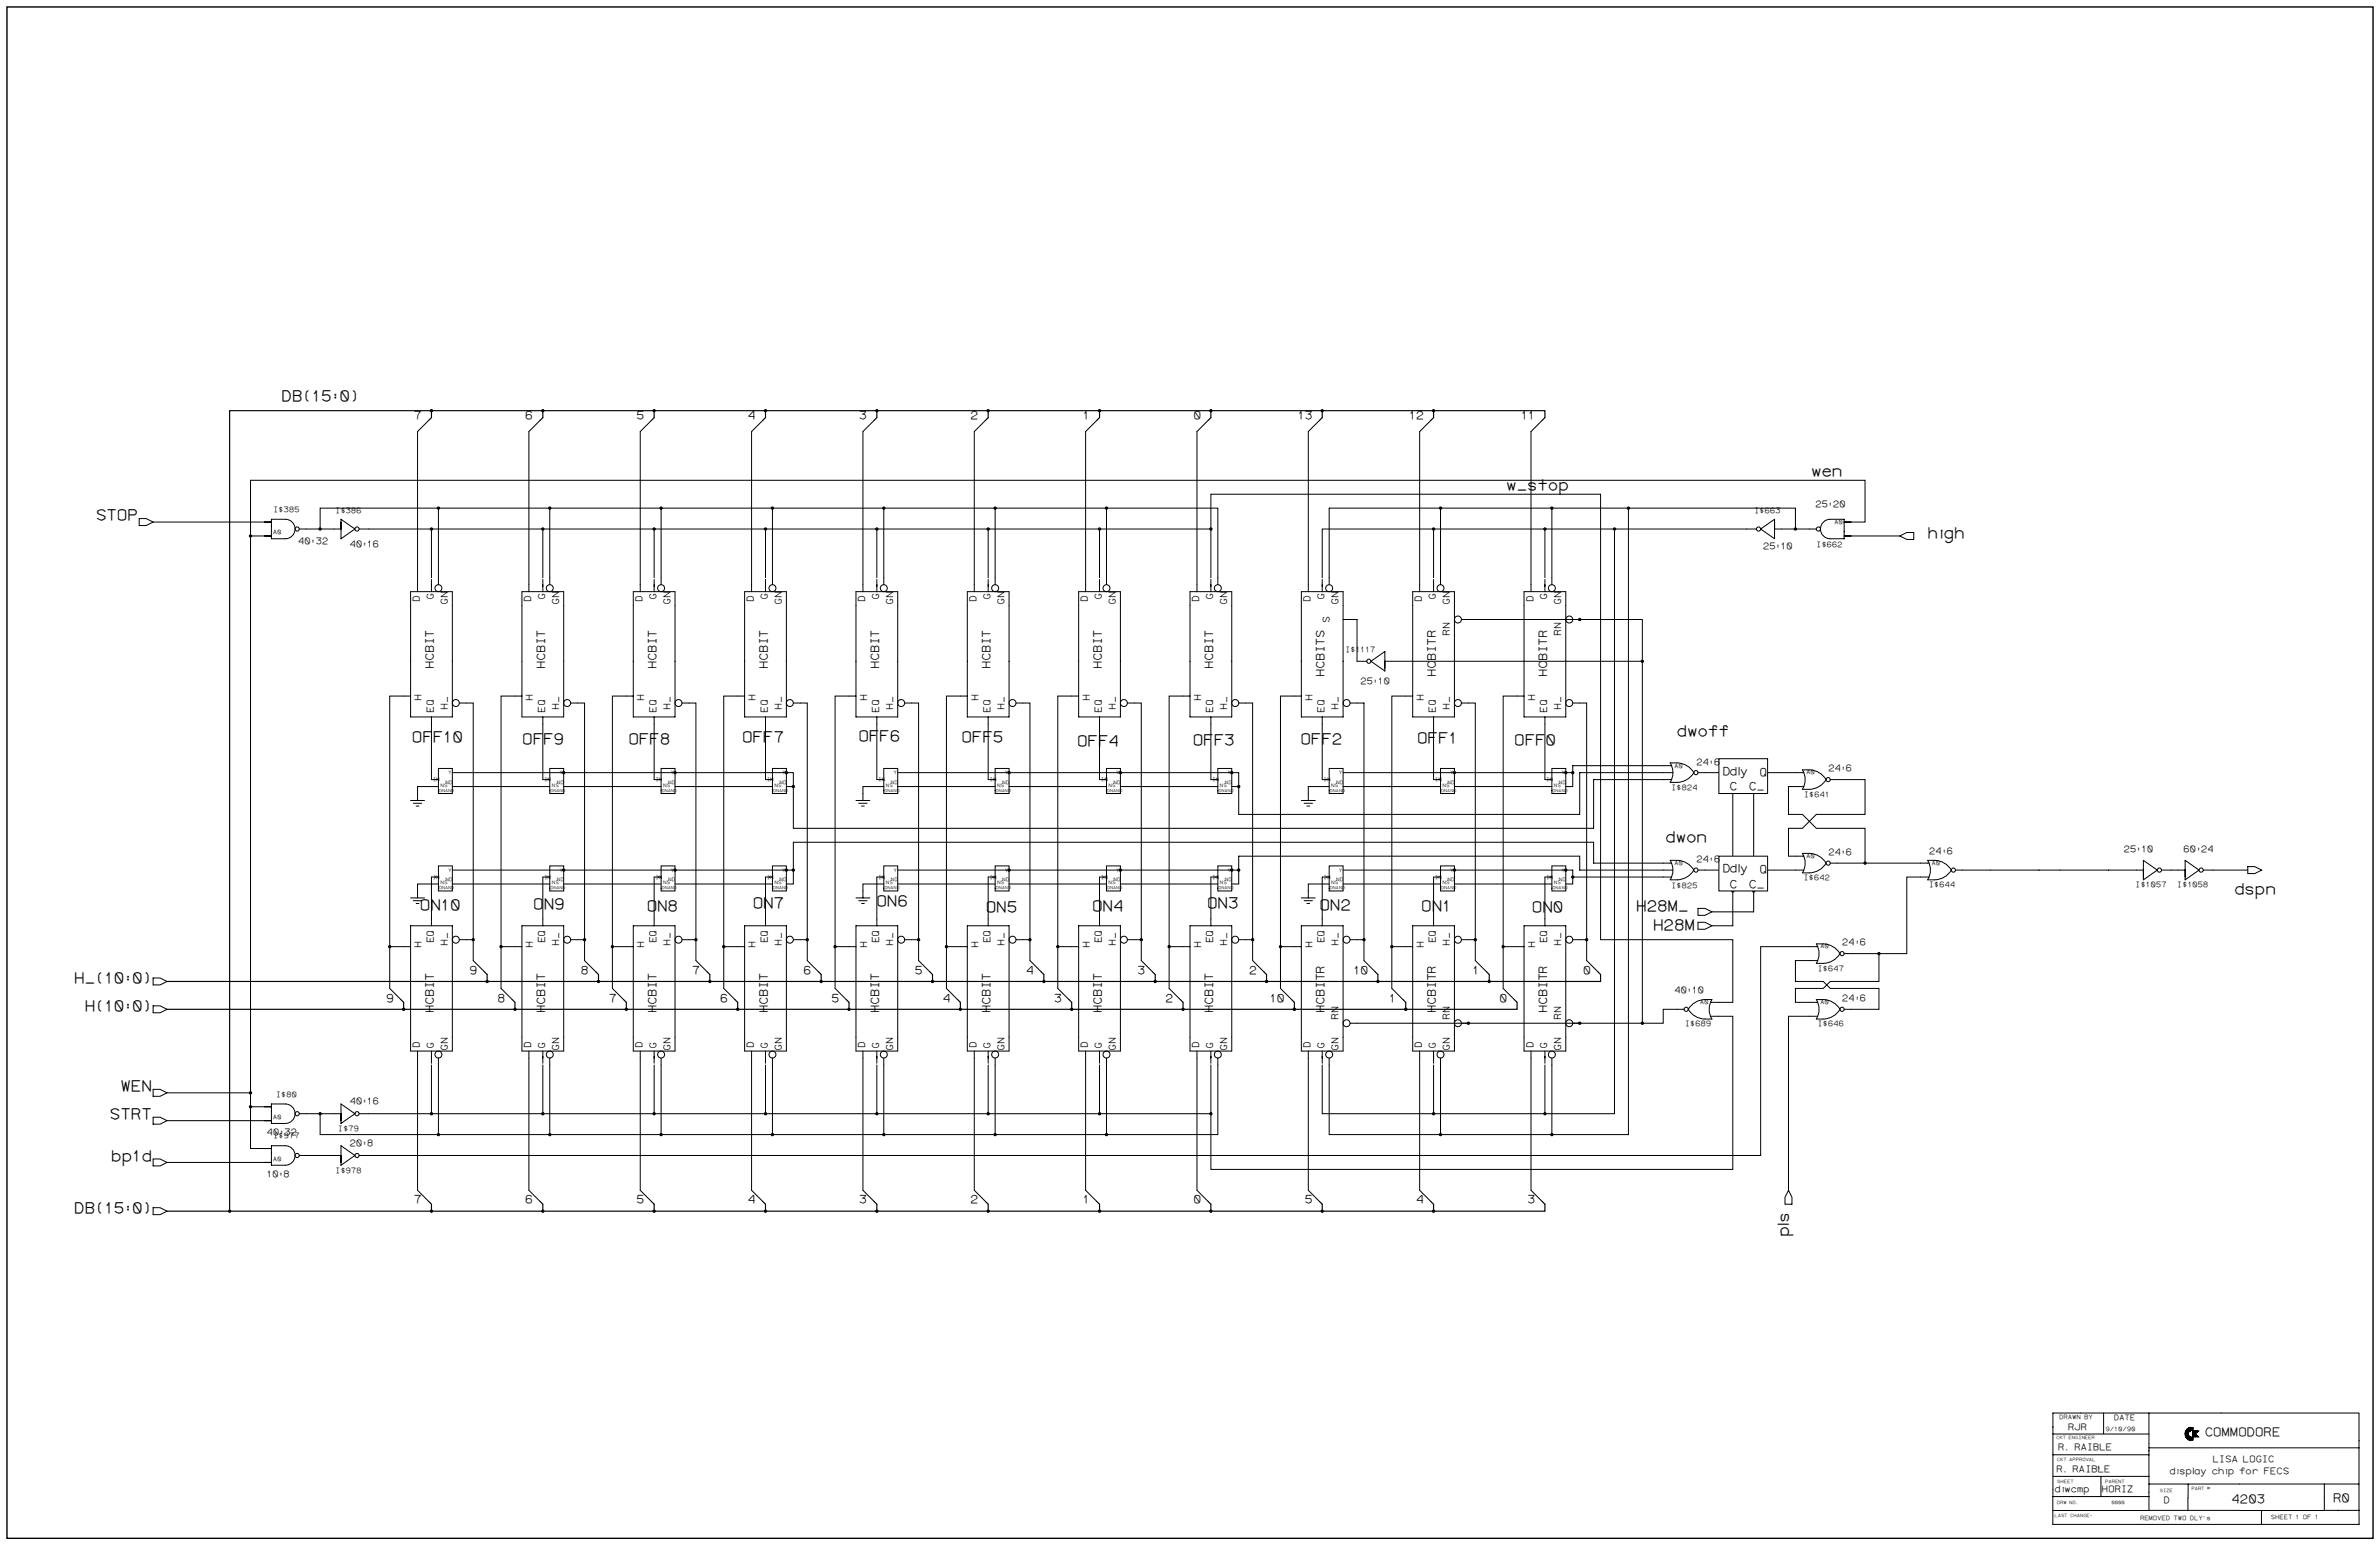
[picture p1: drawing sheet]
<svg xmlns="http://www.w3.org/2000/svg" width="1189mm" height="772mm" viewBox="0 0 1189 772" stroke-linecap="round" stroke-linejoin="round" font-family="sans-serif">
<defs><g id="words">
<g font-size="7.7">
<text x="140" y="200">DB(15:0)</text>
<text x="904" y="238">wen</text>
<text x="752" y="245">w_stop</text>
<text x="48" y="260">STOP</text>
<text x="962" y="269">high</text>
<text x="206" y="371">OFF10</text>
<text x="261" y="372">OFF9</text>
<text x="314" y="372">OFF8</text>
<text x="370" y="371">OFF7</text>
<text x="428" y="370">OFF6</text>
<text x="480" y="370">OFF5</text>
<text x="649" y="371">OFF2</text>
<text x="708" y="371">OFF1</text>
<text x="756" y="372">OFF0</text>
<text x="837" y="368">dwoff</text>
<text x="538" y="372">OFF4</text>
<text x="595" y="372">OFF3</text>
<text x="831" y="421">dwon</text>
<text x="1115" y="446">dspn</text>
<text x="210" y="454">ON10</text>
<text x="266" y="454">ON9</text>
<text x="323" y="455">ON8</text>
<text x="376" y="453">ON7</text>
<text x="438" y="452">ON6</text>
<text x="492" y="455">ON5</text>
<text x="545" y="455">ON4</text>
<text x="603" y="453">ON3</text>
<text x="659" y="454">ON2</text>
<text x="710" y="455">ON1</text>
<text x="765" y="455">ON0</text>
<text x="817" y="455">H28M_</text>
<text x="825" y="465">H28M</text>
<text x="37" y="491">H_(10:0)</text>
<text x="42" y="505">H(10:0)</text>
<text x="60" y="545">WEN</text>
<text x="55" y="559">STRT</text>
<text x="55" y="580">bp1d</text>
<text x="37" y="606">DB(15:0)</text>
<text x="893" y="618" transform="rotate(-90 893 618)">pls</text>
</g>
<g font-size="6.2">
<text x="1101" y="717">COMMODORE</text>
<text x="1114" y="751">4203</text>
<text x="1165" y="750">R0</text>
</g>
<g font-size="5.8">
<text x="207" y="209">7</text>
<text x="262" y="209">6</text>
<text x="318" y="209">5</text>
<text x="373" y="209">4</text>
<text x="429" y="209">3</text>
<text x="485" y="209">2</text>
<text x="541" y="209">1</text>
<text x="596" y="209">0</text>
<text x="648" y="209">13</text>
<text x="703" y="209">12</text>
<text x="760" y="209">11</text>
<text x="216" y="334" transform="rotate(-90 216 334)">HCBIT</text>
<text x="272" y="334" transform="rotate(-90 272 334)">HCBIT</text>
<text x="328" y="334" transform="rotate(-90 328 334)">HCBIT</text>
<text x="383" y="334" transform="rotate(-90 383 334)">HCBIT</text>
<text x="439" y="334" transform="rotate(-90 439 334)">HCBIT</text>
<text x="494" y="334" transform="rotate(-90 494 334)">HCBIT</text>
<text x="550" y="334" transform="rotate(-90 550 334)">HCBIT</text>
<text x="606" y="334" transform="rotate(-90 606 334)">HCBIT</text>
<text x="661" y="338" transform="rotate(-90 661 338)">HCBITS</text>
<text x="717" y="338" transform="rotate(-90 717 338)">HCBITR</text>
<text x="772" y="338" transform="rotate(-90 772 338)">HCBITR</text>
<text x="860" y="387">Ddly</text>
<text x="879" y="387">Q</text>
<text x="864" y="395">C</text>
<text x="873" y="395">C_</text>
<text x="860" y="435">Ddly</text>
<text x="879" y="436">Q</text>
<text x="864" y="443">C</text>
<text x="873" y="443">C_</text>
<text x="234" y="486">9</text>
<text x="290" y="486">8</text>
<text x="346" y="486">7</text>
<text x="401" y="486">6</text>
<text x="457" y="486">5</text>
<text x="512" y="486">4</text>
<text x="568" y="486">3</text>
<text x="624" y="486">2</text>
<text x="676" y="486">10</text>
<text x="735" y="486">1</text>
<text x="790" y="486">0</text>
<text x="193" y="500">9</text>
<text x="248" y="500">8</text>
<text x="304" y="500">7</text>
<text x="359" y="500">6</text>
<text x="415" y="500">5</text>
<text x="471" y="500">4</text>
<text x="526" y="500">3</text>
<text x="582" y="500">2</text>
<text x="634" y="500">10</text>
<text x="694" y="500">1</text>
<text x="749" y="500">0</text>
<text x="216" y="506" transform="rotate(-90 216 506)">HCBIT</text>
<text x="272" y="506" transform="rotate(-90 272 506)">HCBIT</text>
<text x="328" y="506" transform="rotate(-90 328 506)">HCBIT</text>
<text x="383" y="506" transform="rotate(-90 383 506)">HCBIT</text>
<text x="439" y="506" transform="rotate(-90 439 506)">HCBIT</text>
<text x="494" y="506" transform="rotate(-90 494 506)">HCBIT</text>
<text x="550" y="506" transform="rotate(-90 550 506)">HCBIT</text>
<text x="606" y="506" transform="rotate(-90 606 506)">HCBIT</text>
<text x="661" y="506" transform="rotate(-90 661 506)">HCBITR</text>
<text x="717" y="506" transform="rotate(-90 717 506)">HCBITR</text>
<text x="772" y="506" transform="rotate(-90 772 506)">HCBITR</text>
<text x="207" y="601">7</text>
<text x="262" y="601">6</text>
<text x="318" y="601">5</text>
<text x="373" y="601">4</text>
<text x="429" y="601">3</text>
<text x="485" y="601">2</text>
<text x="541" y="601">1</text>
<text x="596" y="601">0</text>
<text x="651" y="601">5</text>
<text x="707" y="601">4</text>
<text x="763" y="601">3</text>
</g>
<g font-size="4.8">
<text x="216" y="300" transform="rotate(-90 216 300)">G</text>
<text x="272" y="300" transform="rotate(-90 272 300)">G</text>
<text x="328" y="300" transform="rotate(-90 328 300)">G</text>
<text x="383" y="300" transform="rotate(-90 383 300)">G</text>
<text x="439" y="300" transform="rotate(-90 439 300)">G</text>
<text x="494" y="300" transform="rotate(-90 494 300)">G</text>
<text x="550" y="300" transform="rotate(-90 550 300)">G</text>
<text x="606" y="300" transform="rotate(-90 606 300)">G</text>
<text x="661" y="300" transform="rotate(-90 661 300)">G</text>
<text x="717" y="300" transform="rotate(-90 717 300)">G</text>
<text x="772" y="300" transform="rotate(-90 772 300)">G</text>
<text x="210" y="300" transform="rotate(-90 210 300)">D</text>
<text x="223" y="302" transform="rotate(-90 223 302)">GN</text>
<text x="265" y="300" transform="rotate(-90 265 300)">D</text>
<text x="279" y="302" transform="rotate(-90 279 302)">GN</text>
<text x="321" y="300" transform="rotate(-90 321 300)">D</text>
<text x="335" y="302" transform="rotate(-90 335 302)">GN</text>
<text x="376" y="300" transform="rotate(-90 376 300)">D</text>
<text x="390" y="302" transform="rotate(-90 390 302)">GN</text>
<text x="432" y="300" transform="rotate(-90 432 300)">D</text>
<text x="446" y="302" transform="rotate(-90 446 302)">GN</text>
<text x="488" y="300" transform="rotate(-90 488 300)">D</text>
<text x="501" y="302" transform="rotate(-90 501 302)">GN</text>
<text x="543" y="300" transform="rotate(-90 543 300)">D</text>
<text x="557" y="302" transform="rotate(-90 557 302)">GN</text>
<text x="599" y="300" transform="rotate(-90 599 300)">D</text>
<text x="613" y="302" transform="rotate(-90 613 302)">GN</text>
<text x="654" y="300" transform="rotate(-90 654 300)">D</text>
<text x="668" y="302" transform="rotate(-90 668 302)">GN</text>
<text x="710" y="300" transform="rotate(-90 710 300)">D</text>
<text x="724" y="302" transform="rotate(-90 724 302)">GN</text>
<text x="766" y="300" transform="rotate(-90 766 300)">D</text>
<text x="779" y="302" transform="rotate(-90 779 302)">GN</text>
<text x="664" y="311" transform="rotate(-90 664 311)">S</text>
<text x="724" y="318" transform="rotate(-90 724 318)">RN</text>
<text x="779" y="318" transform="rotate(-90 779 318)">RN</text>
<text x="210" y="350" transform="rotate(-90 210 350)">H</text>
<text x="266" y="350" transform="rotate(-90 266 350)">H</text>
<text x="322" y="350" transform="rotate(-90 322 350)">H</text>
<text x="377" y="350" transform="rotate(-90 377 350)">H</text>
<text x="433" y="350" transform="rotate(-90 433 350)">H</text>
<text x="488" y="350" transform="rotate(-90 488 350)">H</text>
<text x="544" y="350" transform="rotate(-90 544 350)">H</text>
<text x="600" y="350" transform="rotate(-90 600 350)">H</text>
<text x="655" y="350" transform="rotate(-90 655 350)">H</text>
<text x="711" y="350" transform="rotate(-90 711 350)">H</text>
<text x="766" y="350" transform="rotate(-90 766 350)">H</text>
<text x="216" y="356" transform="rotate(-90 216 356)">EQ</text>
<text x="223" y="355" transform="rotate(-90 223 355)">H_</text>
<text x="272" y="356" transform="rotate(-90 272 356)">EQ</text>
<text x="279" y="355" transform="rotate(-90 279 355)">H_</text>
<text x="328" y="356" transform="rotate(-90 328 356)">EQ</text>
<text x="335" y="355" transform="rotate(-90 335 355)">H_</text>
<text x="383" y="356" transform="rotate(-90 383 356)">EQ</text>
<text x="390" y="355" transform="rotate(-90 390 355)">H_</text>
<text x="439" y="356" transform="rotate(-90 439 356)">EQ</text>
<text x="446" y="355" transform="rotate(-90 446 355)">H_</text>
<text x="494" y="356" transform="rotate(-90 494 356)">EQ</text>
<text x="501" y="355" transform="rotate(-90 501 355)">H_</text>
<text x="550" y="356" transform="rotate(-90 550 356)">EQ</text>
<text x="557" y="355" transform="rotate(-90 557 355)">H_</text>
<text x="606" y="356" transform="rotate(-90 606 356)">EQ</text>
<text x="613" y="355" transform="rotate(-90 613 355)">H_</text>
<text x="661" y="356" transform="rotate(-90 661 356)">EQ</text>
<text x="668" y="355" transform="rotate(-90 668 355)">H_</text>
<text x="717" y="356" transform="rotate(-90 717 356)">EQ</text>
<text x="724" y="355" transform="rotate(-90 724 355)">H_</text>
<text x="772" y="356" transform="rotate(-90 772 356)">EQ</text>
<text x="779" y="355" transform="rotate(-90 779 355)">H_</text>
<text x="210" y="474" transform="rotate(-90 210 474)">H</text>
<text x="216" y="471" transform="rotate(-90 216 471)">EQ</text>
<text x="223" y="472" transform="rotate(-90 223 472)">H_</text>
<text x="266" y="474" transform="rotate(-90 266 474)">H</text>
<text x="272" y="471" transform="rotate(-90 272 471)">EQ</text>
<text x="279" y="472" transform="rotate(-90 279 472)">H_</text>
<text x="322" y="474" transform="rotate(-90 322 474)">H</text>
<text x="328" y="471" transform="rotate(-90 328 471)">EQ</text>
<text x="335" y="472" transform="rotate(-90 335 472)">H_</text>
<text x="377" y="474" transform="rotate(-90 377 474)">H</text>
<text x="383" y="471" transform="rotate(-90 383 471)">EQ</text>
<text x="390" y="472" transform="rotate(-90 390 472)">H_</text>
<text x="433" y="474" transform="rotate(-90 433 474)">H</text>
<text x="439" y="471" transform="rotate(-90 439 471)">EQ</text>
<text x="446" y="472" transform="rotate(-90 446 472)">H_</text>
<text x="488" y="474" transform="rotate(-90 488 474)">H</text>
<text x="494" y="471" transform="rotate(-90 494 471)">EQ</text>
<text x="501" y="472" transform="rotate(-90 501 472)">H_</text>
<text x="544" y="474" transform="rotate(-90 544 474)">H</text>
<text x="550" y="471" transform="rotate(-90 550 471)">EQ</text>
<text x="557" y="472" transform="rotate(-90 557 472)">H_</text>
<text x="600" y="474" transform="rotate(-90 600 474)">H</text>
<text x="606" y="471" transform="rotate(-90 606 471)">EQ</text>
<text x="613" y="472" transform="rotate(-90 613 472)">H_</text>
<text x="655" y="474" transform="rotate(-90 655 474)">H</text>
<text x="661" y="471" transform="rotate(-90 661 471)">EQ</text>
<text x="668" y="472" transform="rotate(-90 668 472)">H_</text>
<text x="711" y="474" transform="rotate(-90 711 474)">H</text>
<text x="717" y="471" transform="rotate(-90 717 471)">EQ</text>
<text x="724" y="472" transform="rotate(-90 724 472)">H_</text>
<text x="766" y="474" transform="rotate(-90 766 474)">H</text>
<text x="772" y="471" transform="rotate(-90 772 471)">EQ</text>
<text x="779" y="472" transform="rotate(-90 779 472)">H_</text>
<text x="668" y="509" transform="rotate(-90 668 509)">RN</text>
<text x="724" y="509" transform="rotate(-90 724 509)">RN</text>
<text x="779" y="509" transform="rotate(-90 779 509)">RN</text>
<text x="210" y="523" transform="rotate(-90 210 523)">D</text>
<text x="216" y="524" transform="rotate(-90 216 524)">G</text>
<text x="223" y="525" transform="rotate(-90 223 525)">GN</text>
<text x="265" y="523" transform="rotate(-90 265 523)">D</text>
<text x="272" y="524" transform="rotate(-90 272 524)">G</text>
<text x="279" y="525" transform="rotate(-90 279 525)">GN</text>
<text x="321" y="523" transform="rotate(-90 321 523)">D</text>
<text x="328" y="524" transform="rotate(-90 328 524)">G</text>
<text x="335" y="525" transform="rotate(-90 335 525)">GN</text>
<text x="376" y="523" transform="rotate(-90 376 523)">D</text>
<text x="383" y="524" transform="rotate(-90 383 524)">G</text>
<text x="390" y="525" transform="rotate(-90 390 525)">GN</text>
<text x="432" y="523" transform="rotate(-90 432 523)">D</text>
<text x="439" y="524" transform="rotate(-90 439 524)">G</text>
<text x="446" y="525" transform="rotate(-90 446 525)">GN</text>
<text x="488" y="523" transform="rotate(-90 488 523)">D</text>
<text x="494" y="524" transform="rotate(-90 494 524)">G</text>
<text x="501" y="525" transform="rotate(-90 501 525)">GN</text>
<text x="543" y="523" transform="rotate(-90 543 523)">D</text>
<text x="550" y="524" transform="rotate(-90 550 524)">G</text>
<text x="557" y="525" transform="rotate(-90 557 525)">GN</text>
<text x="599" y="523" transform="rotate(-90 599 523)">D</text>
<text x="606" y="524" transform="rotate(-90 606 524)">G</text>
<text x="613" y="525" transform="rotate(-90 613 525)">GN</text>
<text x="654" y="523" transform="rotate(-90 654 523)">D</text>
<text x="661" y="524" transform="rotate(-90 661 524)">G</text>
<text x="668" y="525" transform="rotate(-90 668 525)">GN</text>
<text x="710" y="523" transform="rotate(-90 710 523)">D</text>
<text x="717" y="524" transform="rotate(-90 717 524)">G</text>
<text x="724" y="525" transform="rotate(-90 724 525)">GN</text>
<text x="766" y="523" transform="rotate(-90 766 523)">D</text>
<text x="772" y="524" transform="rotate(-90 772 524)">G</text>
<text x="779" y="525" transform="rotate(-90 779 525)">GN</text>
</g>
<g font-size="4.6">
<text x="906" y="253">25:20</text>
<text x="149" y="272">40:32</text>
<text x="174" y="273">40:16</text>
<text x="880" y="274">25:10</text>
<text x="679" y="341">25:10</text>
<text x="847" y="382">24:6</text>
<text x="913" y="385">24:6</text>
<text x="1060" y="426">25:10</text>
<text x="1090" y="426">60:24</text>
<text x="847" y="431">24:6</text>
<text x="913" y="427">24:6</text>
<text x="963" y="426">24:6</text>
<text x="920" y="472">24:6</text>
<text x="836" y="496">40:10</text>
<text x="920" y="500">24:6</text>
<text x="174" y="551">40:16</text>
<text x="133" y="567">40:32</text>
<text x="174" y="572">20:8</text>
<text x="133" y="588">10:8</text>
<text x="1033" y="714">RJR</text>
<text x="1028" y="724">R. RAIBLE</text>
<text x="1105" y="730">LISA LOGIC</text>
<text x="1027" y="735">R. RAIBLE</text>
<text x="1083" y="736">display chip for FECS</text>
<text x="1026" y="745">diwcmp</text>
<text x="1049" y="745">HORIZ</text>
<text x="1080" y="751">D</text>
</g>
<g font-size="3.9">
<text x="136" y="256">I$385</text>
<text x="167" y="256">I$386</text>
<text x="876" y="256">I$663</text>
<text x="907" y="273">I$662</text>
<text x="672" y="326">I$1117</text>
<text x="834" y="395">I$824</text>
<text x="901" y="398">I$641</text>
<text x="834" y="443">I$825</text>
<text x="901" y="440">I$642</text>
<text x="963" y="443">I$644</text>
<text x="1066" y="443">I$1057</text>
<text x="1087" y="443">I$1058</text>
<text x="908" y="485">I$647</text>
<text x="841" y="513">I$689</text>
<text x="908" y="513">I$646</text>
<text x="138" y="548">I$80</text>
<text x="136" y="568">I$977</text>
<text x="169" y="565">I$79</text>
<text x="167" y="586">I$978</text>
<text x="1056" y="709">DATE</text>
</g>
<g font-size="3.1">
<text x="916" y="262">A0</text>
<text x="136" y="267">A0</text>
<text x="836" y="383">A0</text>
<text x="902" y="387">A0</text>
<text x="902" y="428">A0</text>
<text x="965" y="432">A0</text>
<text x="836" y="432">A0</text>
<text x="909" y="474">A0</text>
<text x="849" y="501">A0</text>
<text x="909" y="501">A0</text>
<text x="136" y="559">A0</text>
<text x="136" y="580">A0</text>
<text x="1028" y="708">DRAWN BY</text>
<text x="1051" y="715">9/10/90</text>
<text x="1069" y="759">REMOVED TWO DLY's</text>
<text x="1134" y="759">SHEET 1 OF 1</text>
</g>
<g font-size="2.5">
<text x="224" y="387">Y</text>
<text x="279" y="387">Y</text>
<text x="335" y="387">Y</text>
<text x="391" y="387">Y</text>
<text x="446" y="387">Y</text>
<text x="502" y="387">Y</text>
<text x="557" y="387">Y</text>
<text x="613" y="387">Y</text>
<text x="669" y="387">Y</text>
<text x="724" y="387">Y</text>
<text x="780" y="387">Y</text>
<text x="216" y="390">IN</text>
<text x="220" y="393">NS</text>
<text x="222" y="392">ND</text>
<text x="272" y="390">IN</text>
<text x="276" y="393">NS</text>
<text x="278" y="392">ND</text>
<text x="327" y="390">IN</text>
<text x="331" y="393">NS</text>
<text x="334" y="392">ND</text>
<text x="383" y="390">IN</text>
<text x="387" y="393">NS</text>
<text x="389" y="392">ND</text>
<text x="439" y="390">IN</text>
<text x="442" y="393">NS</text>
<text x="445" y="392">ND</text>
<text x="494" y="390">IN</text>
<text x="498" y="393">NS</text>
<text x="500" y="392">ND</text>
<text x="550" y="390">IN</text>
<text x="554" y="393">NS</text>
<text x="556" y="392">ND</text>
<text x="605" y="390">IN</text>
<text x="609" y="393">NS</text>
<text x="612" y="392">ND</text>
<text x="661" y="390">IN</text>
<text x="665" y="393">NS</text>
<text x="667" y="392">ND</text>
<text x="717" y="390">IN</text>
<text x="720" y="393">NS</text>
<text x="723" y="392">ND</text>
<text x="772" y="390">IN</text>
<text x="776" y="393">NS</text>
<text x="778" y="392">ND</text>
<text x="224" y="435">Y</text>
<text x="279" y="435">Y</text>
<text x="335" y="435">Y</text>
<text x="391" y="435">Y</text>
<text x="446" y="435">Y</text>
<text x="502" y="435">Y</text>
<text x="557" y="435">Y</text>
<text x="613" y="435">Y</text>
<text x="669" y="435">Y</text>
<text x="724" y="435">Y</text>
<text x="780" y="435">Y</text>
<text x="216" y="439">IN</text>
<text x="220" y="442">NS</text>
<text x="222" y="440">ND</text>
<text x="272" y="439">IN</text>
<text x="276" y="442">NS</text>
<text x="278" y="440">ND</text>
<text x="327" y="439">IN</text>
<text x="331" y="442">NS</text>
<text x="334" y="440">ND</text>
<text x="383" y="439">IN</text>
<text x="387" y="442">NS</text>
<text x="389" y="440">ND</text>
<text x="439" y="439">IN</text>
<text x="442" y="442">NS</text>
<text x="445" y="440">ND</text>
<text x="494" y="439">IN</text>
<text x="498" y="442">NS</text>
<text x="500" y="440">ND</text>
<text x="550" y="439">IN</text>
<text x="554" y="442">NS</text>
<text x="556" y="440">ND</text>
<text x="605" y="439">IN</text>
<text x="609" y="442">NS</text>
<text x="612" y="440">ND</text>
<text x="661" y="439">IN</text>
<text x="665" y="442">NS</text>
<text x="667" y="440">ND</text>
<text x="717" y="439">IN</text>
<text x="720" y="442">NS</text>
<text x="723" y="440">ND</text>
<text x="772" y="439">IN</text>
<text x="776" y="442">NS</text>
<text x="778" y="440">ND</text>
</g>
<g font-size="2.3">
<text x="1027" y="719">CKT ENGINEER</text>
<text x="1027" y="730">CKT APPROVAL</text>
<text x="1027" y="741">SHEET</text>
<text x="1051" y="741">PARENT</text>
<text x="1079" y="745">SIZE</text>
<text x="1094" y="744">PART #</text>
<text x="1027" y="751">DRW NO.</text>
<text x="1054" y="751">0000</text>
<text x="1026" y="757">LAST CHANGE:</text>
</g>
<g font-size="2.1">
<text x="219" y="395">DNAND</text>
<text x="275" y="395">DNAND</text>
<text x="330" y="395">DNAND</text>
<text x="386" y="395">DNAND</text>
<text x="442" y="395">DNAND</text>
<text x="497" y="395">DNAND</text>
<text x="553" y="395">DNAND</text>
<text x="609" y="395">DNAND</text>
<text x="664" y="395">DNAND</text>
<text x="720" y="395">DNAND</text>
<text x="775" y="395">DNAND</text>
<text x="219" y="444">DNAND</text>
<text x="275" y="444">DNAND</text>
<text x="330" y="444">DNAND</text>
<text x="386" y="444">DNAND</text>
<text x="442" y="444">DNAND</text>
<text x="497" y="444">DNAND</text>
<text x="553" y="444">DNAND</text>
<text x="609" y="444">DNAND</text>
<text x="664" y="444">DNAND</text>
<text x="720" y="444">DNAND</text>
<text x="775" y="444">DNAND</text>
</g>
<text font-size="1.7" x="1048" y="734">N</text>
</g></defs>
<path d="M3 3h1182v765h-1182z" fill="#fff" stroke="#fff" stroke-width=".5"/>
<path d="M3 3h1182v765h-1182z" fill="none" stroke="#000" stroke-width=".7"/>
<g fill="#000" stroke="#000" stroke-width=".5">
<circle cx="215" cy="205" r=".6"/>
<circle cx="271" cy="205" r=".6"/>
<circle cx="327" cy="205" r=".6"/>
<circle cx="382" cy="205" r=".6"/>
<circle cx="438" cy="205" r=".6"/>
<circle cx="493" cy="205" r=".6"/>
<circle cx="549" cy="205" r=".6"/>
<circle cx="605" cy="205" r=".6"/>
<circle cx="660" cy="205" r=".6"/>
<circle cx="716" cy="205" r=".6"/>
<circle cx="219" cy="254" r=".6"/>
<circle cx="275" cy="254" r=".6"/>
<circle cx="330" cy="254" r=".6"/>
<circle cx="386" cy="254" r=".6"/>
<circle cx="441" cy="254" r=".6"/>
<circle cx="497" cy="254" r=".6"/>
<circle cx="553" cy="254" r=".6"/>
<circle cx="719" cy="254" r=".6"/>
<circle cx="775" cy="254" r=".6"/>
<circle cx="813" cy="254" r=".6"/>
<circle cx="125" cy="268" r=".6"/>
<circle cx="160" cy="264" r=".6"/>
<circle cx="215" cy="264" r=".6"/>
<circle cx="271" cy="264" r=".6"/>
<circle cx="327" cy="264" r=".6"/>
<circle cx="382" cy="264" r=".6"/>
<circle cx="438" cy="264" r=".6"/>
<circle cx="493" cy="264" r=".6"/>
<circle cx="549" cy="264" r=".6"/>
<circle cx="605" cy="264" r=".6"/>
<circle cx="716" cy="264" r=".6"/>
<circle cx="771" cy="264" r=".6"/>
<circle cx="806" cy="264" r=".6"/>
<circle cx="897" cy="264" r=".6"/>
<circle cx="789" cy="309" r=".6"/>
<circle cx="820" cy="330" r=".6"/>
<circle cx="281" cy="386" r=".6"/>
<circle cx="337" cy="386" r=".6"/>
<circle cx="393" cy="386" r=".6"/>
<circle cx="396" cy="393" r=".6"/>
<circle cx="504" cy="386" r=".6"/>
<circle cx="560" cy="386" r=".6"/>
<circle cx="615" cy="386" r=".6"/>
<circle cx="619" cy="393" r=".6"/>
<circle cx="726" cy="386" r=".6"/>
<circle cx="782" cy="386" r=".6"/>
<circle cx="785" cy="386" r=".6"/>
<circle cx="281" cy="434" r=".6"/>
<circle cx="337" cy="434" r=".6"/>
<circle cx="393" cy="434" r=".6"/>
<circle cx="396" cy="434" r=".6"/>
<circle cx="504" cy="434" r=".6"/>
<circle cx="560" cy="434" r=".6"/>
<circle cx="615" cy="434" r=".6"/>
<circle cx="619" cy="434" r=".6"/>
<circle cx="726" cy="434" r=".6"/>
<circle cx="782" cy="434" r=".6"/>
<circle cx="785" cy="438" r=".6"/>
<circle cx="931" cy="431" r=".6"/>
<circle cx="865" cy="445" r=".6"/>
<circle cx="876" cy="445" r=".6"/>
<circle cx="195" cy="473" r=".6"/>
<circle cx="236" cy="469" r=".6"/>
<circle cx="250" cy="473" r=".6"/>
<circle cx="292" cy="469" r=".6"/>
<circle cx="306" cy="473" r=".6"/>
<circle cx="348" cy="469" r=".6"/>
<circle cx="361" cy="473" r=".6"/>
<circle cx="403" cy="469" r=".6"/>
<circle cx="417" cy="473" r=".6"/>
<circle cx="459" cy="469" r=".6"/>
<circle cx="473" cy="473" r=".6"/>
<circle cx="514" cy="469" r=".6"/>
<circle cx="528" cy="473" r=".6"/>
<circle cx="570" cy="469" r=".6"/>
<circle cx="584" cy="473" r=".6"/>
<circle cx="626" cy="469" r=".6"/>
<circle cx="639" cy="473" r=".6"/>
<circle cx="681" cy="469" r=".6"/>
<circle cx="695" cy="473" r=".6"/>
<circle cx="737" cy="469" r=".6"/>
<circle cx="751" cy="473" r=".6"/>
<circle cx="792" cy="469" r=".6"/>
<circle cx="938" cy="476" r=".6"/>
<circle cx="243" cy="490" r=".6"/>
<circle cx="299" cy="490" r=".6"/>
<circle cx="354" cy="490" r=".6"/>
<circle cx="410" cy="490" r=".6"/>
<circle cx="466" cy="490" r=".6"/>
<circle cx="521" cy="490" r=".6"/>
<circle cx="577" cy="490" r=".6"/>
<circle cx="632" cy="490" r=".6"/>
<circle cx="688" cy="490" r=".6"/>
<circle cx="744" cy="490" r=".6"/>
<circle cx="202" cy="504" r=".6"/>
<circle cx="257" cy="504" r=".6"/>
<circle cx="313" cy="504" r=".6"/>
<circle cx="368" cy="504" r=".6"/>
<circle cx="424" cy="504" r=".6"/>
<circle cx="480" cy="504" r=".6"/>
<circle cx="535" cy="504" r=".6"/>
<circle cx="591" cy="504" r=".6"/>
<circle cx="733" cy="511" r=".6"/>
<circle cx="789" cy="511" r=".6"/>
<circle cx="820" cy="511" r=".6"/>
<circle cx="125" cy="553" r=".6"/>
<circle cx="125" cy="546" r=".6"/>
<circle cx="160" cy="556" r=".6"/>
<circle cx="215" cy="556" r=".6"/>
<circle cx="271" cy="556" r=".6"/>
<circle cx="327" cy="556" r=".6"/>
<circle cx="382" cy="556" r=".6"/>
<circle cx="438" cy="556" r=".6"/>
<circle cx="493" cy="556" r=".6"/>
<circle cx="549" cy="556" r=".6"/>
<circle cx="605" cy="556" r=".6"/>
<circle cx="716" cy="556" r=".6"/>
<circle cx="771" cy="556" r=".6"/>
<circle cx="219" cy="567" r=".6"/>
<circle cx="275" cy="567" r=".6"/>
<circle cx="330" cy="567" r=".6"/>
<circle cx="386" cy="567" r=".6"/>
<circle cx="441" cy="567" r=".6"/>
<circle cx="497" cy="567" r=".6"/>
<circle cx="553" cy="567" r=".6"/>
<circle cx="719" cy="567" r=".6"/>
<circle cx="775" cy="567" r=".6"/>
<circle cx="115" cy="605" r=".6"/>
<circle cx="215" cy="605" r=".6"/>
<circle cx="271" cy="605" r=".6"/>
<circle cx="327" cy="605" r=".6"/>
<circle cx="382" cy="605" r=".6"/>
<circle cx="438" cy="605" r=".6"/>
<circle cx="493" cy="605" r=".6"/>
<circle cx="549" cy="605" r=".6"/>
<circle cx="605" cy="605" r=".6"/>
<circle cx="660" cy="605" r=".6"/>
<circle cx="716" cy="605" r=".6"/>
</g>
<g fill="none" stroke="#000" stroke-width=".5">
<path d="M209 216v76M264 216v76M320 216v76M375 216v76M431 216v76M487 216v76M542 216v76M598 216v76M653 216v76M709 216v76M765 216v76M219 254v35"/>
<path d="M275 254v35M330 254v35M386 254v35M441 254v35M497 254v35M553 254h55v35M719 254v35M775 254v35M813 254v313h-149v-39M76 261h56M125 268h7M153 264h7v-10h393v35"/>
<path d="M160 264h7M184 264h421M215 264v25M271 264v25M327 264v25M382 264v25M438 264v25M493 264v25M549 264v25M716 264v25M771 264v25M806 264v292h-146v-24"/>
<path d="M872 264h-212v25M890 264h7M904 264h-7v-10h-233v35M924 261h7v-21h-806v334h7M924 268h25M605 289v-42h194v222h66v32h-7M674 309h4v21M733 309h87v202h-146M695 330h125M202 348h-7v125M233 351h3v118M257 348h-7v125"/>
<path d="M288 351h4v118M313 348h-7v125M344 351h4v118M368 348h-7v125M400 351h3v118M424 348h-7v125M455 351h4v118M480 348h-7v125M511 351h3v118M535 348h-7v125M566 351h4v118M591 348h-7v125"/>
<path d="M622 351h4v118M646 348h-7v125M678 351h3v129l6 5M702 348h-7v125M733 351h4v118h-7M758 348h-7v125M789 351h3v129M215 362v27h4M271 362v27M327 362v27M382 362v27M438 362v27h3"/>
<path d="M493 362v27h4M549 362v27h4M605 362v27h3M660 362v27h4M716 362v27h3M771 362v27h4M205 400h7M219 393h-10v7M219 384h7v12h-7zM226 386h170v7h-3M226 393h49M281 393h49"/>
<path d="M337 393h49M441 393h-10v3M441 384h7v12h-7zM448 386h171v7h-4M448 393h49M497 384h7v12h-7zM504 393h49M553 384h7v12h-7zM560 393h48M608 384h7v12h-7zM664 393h-11v3M664 384h7v12h-7z"/>
<path d="M671 386h114M671 393h48M719 384h7v12h-7zM726 393h49M775 384h7v12h-7zM831 382h-46v11h-3M831 386h-42v21h-170v-14M831 389h-35v25h-400v-21M851 386h7M865 396v66h-10M876 396v59h-21M883 386h14"/>
<path d="M897 393h-4v14h7l7 7h24v17M917 389h14v18h-24l-7 7h-7v14h4M206 401h5M208 403h1M219 432h7v13h-7zM219 438h-4v24M226 434h170v7h-3M275 432h6v13h-6zM275 438h-4v24M330 432h7v13h-7zM330 438h-3v24M386 432h7v13h-7z"/>
<path d="M386 438h-4v24M441 432h7v13h-7zM441 438h-3v24M448 434h171v7h-4M497 432h7v13h-7zM497 438h-4v24M553 432h7v13h-7zM553 438h-4v24M608 432h7v13h-7zM608 438h-3v24M619 434v-6h170v6h42M664 432h7v13h-7z"/>
<path d="M664 438h-4v24M671 434h114v4M719 432h7v13h-7zM719 438h-3v24M775 432h7v13h-7zM775 438h-4v24M785 438v3h-3M785 438h46M831 431h-35v-10h-400v13M851 434h7M883 434h14M917 431h42"/>
<path d="M959 438h-7v38h-28M980 434h87M1084 434h4M1105 434h17M219 441h-10v4M226 441h49M281 441h49M337 441h49M441 441h-10v4M448 441h49M504 441h49M560 441h48"/>
<path d="M664 441h-11v4M671 441h48M726 441h49M195 473v21M195 473h10M205 462h21v63h-21zM229 469h7v11M250 473h11M250 473v21M261 462h20v63h-20zM285 469h7M292 469v11"/>
<path d="M306 473h10M306 473v21M316 462h21v63h-21zM341 469h7M348 469v11M361 473h11M361 473v21M372 462h21v63h-21zM396 469h7M403 469v11M417 473h10M417 473v21"/>
<path d="M427 462h21v63h-21zM452 469h7M459 469v11M473 473h10M473 473v21M483 462h21v63h-21zM507 469h7M514 469v11M528 473h11M528 473v21M539 462h21v63h-21zM563 469h7"/>
<path d="M570 469v11M584 473h10M584 473v21M594 462h21v63h-21zM619 469h7M626 469v11M650 473h-11v21l6 5M650 462h21v63h-21zM674 469h7M695 473h10M695 473v21l6 5M705 462h21v63h-21z"/>
<path d="M737 469v11l5 5M751 473h10M751 473v21l5 5M761 462h21v63h-21zM785 469h7M904 480h-7v10h13l4 4h24v10h-14M904 473h-25v104h-695M938 476v14h-24l-4 4h-13v7h7M730 511h3M785 511h4M838 504h-7v7h-11M858 507h7v77h-260v-28"/>
<path d="M904 507h-11v87M209 525v69l5 6M215 525v6M215 532v24M219 528v39h389v-39M264 525v69l6 6M271 525v6M271 532v24M275 528v39M320 525v69l5 6M327 525v6M327 532v24"/>
<path d="M330 528v39M375 525v69l6 6M382 525v6M382 532v24M386 528v39M431 525v69l5 6M438 525v6M438 532v24M441 528v39M487 525v69l5 6M493 525v6M493 532v24"/>
<path d="M497 528v39M542 525v69l6 6M549 525v6M549 532v24M553 528v39M598 525v69l5 6M605 525v6M605 532v24M653 525v69l6 6M660 525v6M709 525v69l5 6M716 525v6"/>
<path d="M716 532v24M719 528v39M765 525v69M771 525v6M771 532v24M775 528v39M83 560h49M83 546h42M125 553h7M153 556h7M167 556h-7v11h59M184 556h421"/>
<path d="M153 577h14M83 580h49M76 603h4l3 2-3 2h-4zM1025 706h153v55h-153zM1025 716h48M1050 706v10M1073 706v48M1091 716h2v3v-2v2v-2l2 1v1h-1h-1v-1l1 1M1091 715l1 2v-2v3v-4v4M1091 717l1-2v3v-3v3v-4v4M1092 718v-4v4M1092 716v-2v4"/>
<path d="M1092 714v4M1092 714h1l-1 4 1-4-1 5 1-3v3v-2v2v-2v2v-2v2v-2v2l1-1v1v-1v1v-1v1v-1v1v-1l1 1v-1v1v-1v1v-1v1v-1l-1 1v-1v1v-1v1v-1M1093 713l-1 6v-5v5v-1v-4v4M1093 717v2v-2v2v-1l1 1v-1v1v-1v1v-1v1v-1v1l1-1v1M1093 713l-2 2 1 1v-1v2l1 2-1-2M1093 713v2M1093 715v-2v3M1093 715v-2v2M1094 715l-1-2v2M1094 714h.1M1094 718h1M1095 713v1v-1v1v-1v1v-1v1h-1v-1v1l1-1v1l-1-1v1v-1v1v-1v1v-1v1v-1l-1 2"/>
<path d="M1095 713v1M1095 713v1v-1l-1 1v-1v1v-1v1v-1v2l-1-2v2v-2v2l2-1M1095 715h3l-2 1h-1zM1095 716h1l2 1h-3zM1095 713a3 3 0 0 0-4 3 3 3 0 0 0 4 3M1095 714a1.7 1.7 0 0 0-2 2 1.7 1.7 0 0 0 2 2v1M1095 713h-2v2v-2v3v-2v5M1095 715h2M1095 717h3M1095 715v1M1096 715v1M1096 716v1v-1v1v-1l-1 1v-1v1"/>
<path d="M1096 715v1l2-1h-2M1096 716v1v-1v1h1M1096 716l-1 1h2h-2h2h-2h3h-1M1096 715v1h-1h2v-1M1097 715h-2M1097 715h.1M1098 715h.1M1025 726h48M1025 737h48M1049 737v10M1073 723h105M1025 747h48"/>
<path d="M1073 741h105M1093 741v13M1129 754v7M1161 741v13M1178 754h-153"/>
<circle cx="228" cy="469" r="1.7"/>
<circle cx="283" cy="469" r="1.7"/>
<circle cx="339" cy="469" r="1.7"/>
<circle cx="394" cy="469" r="1.7"/>
<circle cx="450" cy="469" r="1.7"/>
<circle cx="506" cy="469" r="1.7"/>
<circle cx="561" cy="469" r="1.7"/>
<circle cx="617" cy="469" r="1.7"/>
<circle cx="672" cy="469" r="1.7"/>
<circle cx="728" cy="469" r="1.7"/>
<circle cx="784" cy="469" r="1.7"/>
<circle cx="672" cy="511" r="1.7"/>
<circle cx="728" cy="511" r="1.7"/>
<circle cx="784" cy="511" r="1.7"/>
<circle cx="219" cy="527" r="1.7"/>
<circle cx="275" cy="527" r="1.7"/>
<circle cx="330" cy="527" r="1.7"/>
<circle cx="386" cy="527" r="1.7"/>
<circle cx="441" cy="527" r="1.7"/>
<circle cx="497" cy="527" r="1.7"/>
<circle cx="553" cy="527" r="1.7"/>
<circle cx="608" cy="527" r="1.7"/>
<circle cx="664" cy="527" r="1.7"/>
<circle cx="719" cy="527" r="1.7"/>
<circle cx="775" cy="527" r="1.7"/>
</g>
<g fill="none" stroke="#000" stroke-width=".58">
<path d="M215 205v4M271 205v4M327 205v4M382 205v4M438 205v4M493 205v4M549 205v4M605 205v4M660 205h-545v400h656v-4M660 205h111v4M660 205v4M716 205v4"/>
<path d="M243 487v3M299 487v3M354 487v3M410 487v3M466 487v3M521 487v3M577 487v3M632 487v3h-549M645 499l1 2v3M687 485l1 2v3M701 499l1 2v3M742 485l2 2v3"/>
<path d="M756 499l2 2v3h-167M799 487v3h-167M202 501v3M257 501v3M313 501v3M368 501v3M424 501v3M480 501v3M535 501v3M591 501v3h-508M214 600l1 1v4M270 600l1 1v4"/>
<path d="M325 600l2 1v4M381 600l1 1v4M436 600l2 1v4M492 600l1 1v4M548 600l1 1v4M603 600l2 1v4M659 600l1 1v4M714 600l2 1v4M83 605h32"/>
</g>
<g fill="#000" stroke="#000" stroke-width=".58">
<circle cx="646" cy="504" r=".6"/>
<circle cx="702" cy="504" r=".6"/>
</g>
<g fill="#fff" stroke="#000" stroke-width=".5">
<path d="M858 379h25v17h-25z"/>
<path d="M858 428h25v17h-25z"/>
</g>
<g fill="none" stroke="#000" stroke-width=".5">
<path d="M214 210l-5 6M270 210l-6 6M325 210l-5 6M381 210l-6 6M436 210l-5 6M492 210l-5 6M548 210l-6 6M603 210l-5 6M659 210l-6 6M714 210l-5 6M770 210l-5 6M70 259h3l3 2-3 1h-3z"/>
<path d="M136 259h6a5 5 0 0 1 5 5 5 5 0 0 1-5 5h-6zM170 259l7 5-7 5zM132 268h4M132 261h4M149 264h4M167 264h3M179 264h5M872 264h5M879 264l7-5v10zM886 264h4M904 264h3M911 260l2-1h8v10h-7a5 5 0 0 1-5-3 5 5 0 0 1 2-6z"/>
<path d="M921 268h3M921 261h3M949 268l3-2h4v3h-4zM205 295h21v63h-21zM209 292v3M215 289v6M219 289v3M261 295h20v63h-20zM264 292v3M271 289v6M275 289v3M316 295h21v63h-21z"/>
<path d="M320 292v3M327 289v6M330 289v3M372 295h21v63h-21zM375 292v3M382 289v6M386 289v3M427 295h21v63h-21zM431 292v3M438 289v6M441 289v3M483 295h21v63h-21z"/>
<path d="M487 292v3M493 289v6M497 289v3M539 295h21v63h-21zM542 292v3M549 289v6M553 289v3M594 295h21v63h-21zM598 292v3M605 289v6M608 289v3M650 295h21v63h-21z"/>
<path d="M653 292v3M660 289v6M664 289v3M705 295h21v63h-21zM709 292v3M716 289v6M719 289v3M761 295h21v63h-21zM765 292v3M771 289v6M775 289v3M671 309h3"/>
<path d="M730 309h3M785 309h4M678 330h5M685 330l7-5v10zM692 330h3M202 348h3M215 358v4M229 351h4M257 348h4M271 358v4M285 351h3M313 348h3"/>
<path d="M327 358v4M341 351h3M368 348h4M382 358v4M396 351h4M424 348h3M438 358v4M452 351h3M480 348h3M493 358v4M507 351h4M535 348h4"/>
<path d="M549 358v4M563 351h3M591 348h3M605 358v4M619 351h3M646 348h4M660 358v4M674 351h4M702 348h3M716 358v4M730 351h3M758 348h3"/>
<path d="M771 358v4M785 351h4M271 389h4M275 384h6v12h-6zM327 389h3M330 384h7v12h-7zM382 389h4M386 384h7v12h-7zM427 400h7M431 396v4M650 400h7M653 396v4"/>
<path d="M831 389h4M831 386h4M831 382h4M834 381h4a10 10 0 0 1 8 5 10 10 0 0 1-8 5h-4a9 9 0 0 0 0-10zM848 386h3M897 386h4M897 393h4M900 384h4a10 10 0 0 1 8 5 10 10 0 0 1-8 5h-4a9 9 0 0 0 0-10zM914 389h3M429 401h4M430 403h2M651 401h4"/>
<path d="M653 403h1M831 431h4M831 434h4M831 438h4M834 430h4a10 10 0 0 1 8 4 10 10 0 0 1-8 5h-4a9 9 0 0 0 0-9zM848 434h3M897 428h4M897 434h4M900 426h4a10 10 0 0 1 8 5 10 10 0 0 1-8 5h-4a9 9 0 0 0 0-10zM914 431h3M959 431h4M959 438h4"/>
<path d="M963 430h3a10 10 0 0 1 8 4 10 10 0 0 1-8 5h-3a9 9 0 0 0 0-9zM977 434h3M1067 434h3M1070 430l7 4-7 5zM1079 434h5M1088 434h3M1091 430l7 4-7 5zM1100 434h5M1122 433h4l3 1-3 2h-4zM205 448h7M206 450h5M208 451h1"/>
<path d="M209 445v3M427 448h7M429 450h4M430 451h2M431 445v3M650 448h7M651 450h4M653 451h1M653 445v3M848 454h3l4 1-4 2h-3zM236 480l6 5M292 480l5 5"/>
<path d="M348 480l5 5M403 480l6 5M459 480l5 5M514 480l6 5M570 480l5 5M626 480l5 5M792 480l6 5M848 461h3l4 1-4 2h-3zM904 473h4M904 480h4M907 471h3a10 10 0 0 1 9 5 10 10 0 0 1-9 5h-3a9 9 0 0 0 0-10zM921 476h3"/>
<path d="M76 488h4l3 2-3 2h-4zM195 494l5 5M250 494l6 5M306 494l5 5M361 494l6 5M417 494l6 5M473 494l5 5M528 494l6 5M584 494l5 5M907 499h3a10 10 0 0 1 9 5 10 10 0 0 1-9 5h-3a9 9 0 0 0 0-10zM76 502h4l3 2-3 2h-4zM838 504h3"/>
<path d="M844 502a10 10 0 0 1 7-3h4a9 9 0 0 0 0 10h-4a10 10 0 0 1-8-5zM854 501h4M854 507h4M904 501h4M904 507h4M921 504h3M76 558h4l3 2-3 1h-4zM76 544h4l3 2-3 1h-4zM132 560h4M132 553h4M136 551h6a5 5 0 0 1 5 5 5 5 0 0 1-5 5h-6zM149 556h4"/>
<path d="M167 556h3M170 551l7 5-7 5zM179 556h5M76 579h4l3 1-3 2h-4zM132 574h4M136 572h6a5 5 0 0 1 5 5 5 5 0 0 1-5 5h-6zM149 577h4M167 577h3M170 572l7 5-7 5zM179 577h5M132 580h4M765 594l5 6"/>
<path d="M893 594l2 4v3h-4v-3z"/>
<circle cx="148" cy="264" r="1"/>
<circle cx="178" cy="264" r="1"/>
<circle cx="878" cy="264" r="1"/>
<circle cx="908" cy="264" r="1"/>
<circle cx="219" cy="294" r="1.7"/>
<circle cx="275" cy="294" r="1.7"/>
<circle cx="330" cy="294" r="1.7"/>
<circle cx="386" cy="294" r="1.7"/>
<circle cx="441" cy="294" r="1.7"/>
<circle cx="497" cy="294" r="1.7"/>
<circle cx="553" cy="294" r="1.7"/>
<circle cx="608" cy="294" r="1.7"/>
<circle cx="664" cy="294" r="1.7"/>
<circle cx="719" cy="294" r="1.7"/>
<circle cx="775" cy="294" r="1.7"/>
<circle cx="728" cy="309" r="1.7"/>
<circle cx="784" cy="309" r="1.7"/>
<circle cx="684" cy="330" r="1"/>
<circle cx="228" cy="351" r="1.7"/>
<circle cx="283" cy="351" r="1.7"/>
<circle cx="339" cy="351" r="1.7"/>
<circle cx="394" cy="351" r="1.7"/>
<circle cx="450" cy="351" r="1.7"/>
<circle cx="506" cy="351" r="1.7"/>
<circle cx="561" cy="351" r="1.7"/>
<circle cx="617" cy="351" r="1.7"/>
<circle cx="672" cy="351" r="1.7"/>
<circle cx="728" cy="351" r="1.7"/>
<circle cx="784" cy="351" r="1.7"/>
<circle cx="847" cy="386" r="1"/>
<circle cx="913" cy="389" r="1"/>
<circle cx="847" cy="434" r="1"/>
<circle cx="913" cy="431" r="1"/>
<circle cx="975" cy="434" r="1"/>
<circle cx="1078" cy="434" r="1"/>
<circle cx="1099" cy="434" r="1"/>
<circle cx="920" cy="476" r="1"/>
<circle cx="842" cy="504" r="1"/>
<circle cx="920" cy="504" r="1"/>
<circle cx="148" cy="556" r="1"/>
<circle cx="178" cy="556" r="1"/>
<circle cx="148" cy="577" r="1"/>
<circle cx="178" cy="577" r="1"/>
</g>
<g fill="none" stroke="#000" stroke-width=".58">
<path d="M215 209l-1 1M271 209l-1 1M327 209l-2 1M382 209l-1 1M438 209l-2 1M493 209l-1 1M549 209l-1 1M605 209l-2 1M660 209l-1 1M716 209l-2 1M771 209l-1 1M200 499l2 2"/>
<path d="M242 485l1 2M256 499l1 2M297 485l2 2M311 499l2 2M353 485l1 2M367 499l1 2M409 485l1 2M423 499l1 2M464 485l2 2M478 499l2 2M520 485l1 2M534 499l1 2"/>
<path d="M575 485l2 2M589 499l2 2M631 485l1 2M798 485l1 2M770 600l1 1"/>
</g>
<use href="#words"/>
</svg>
